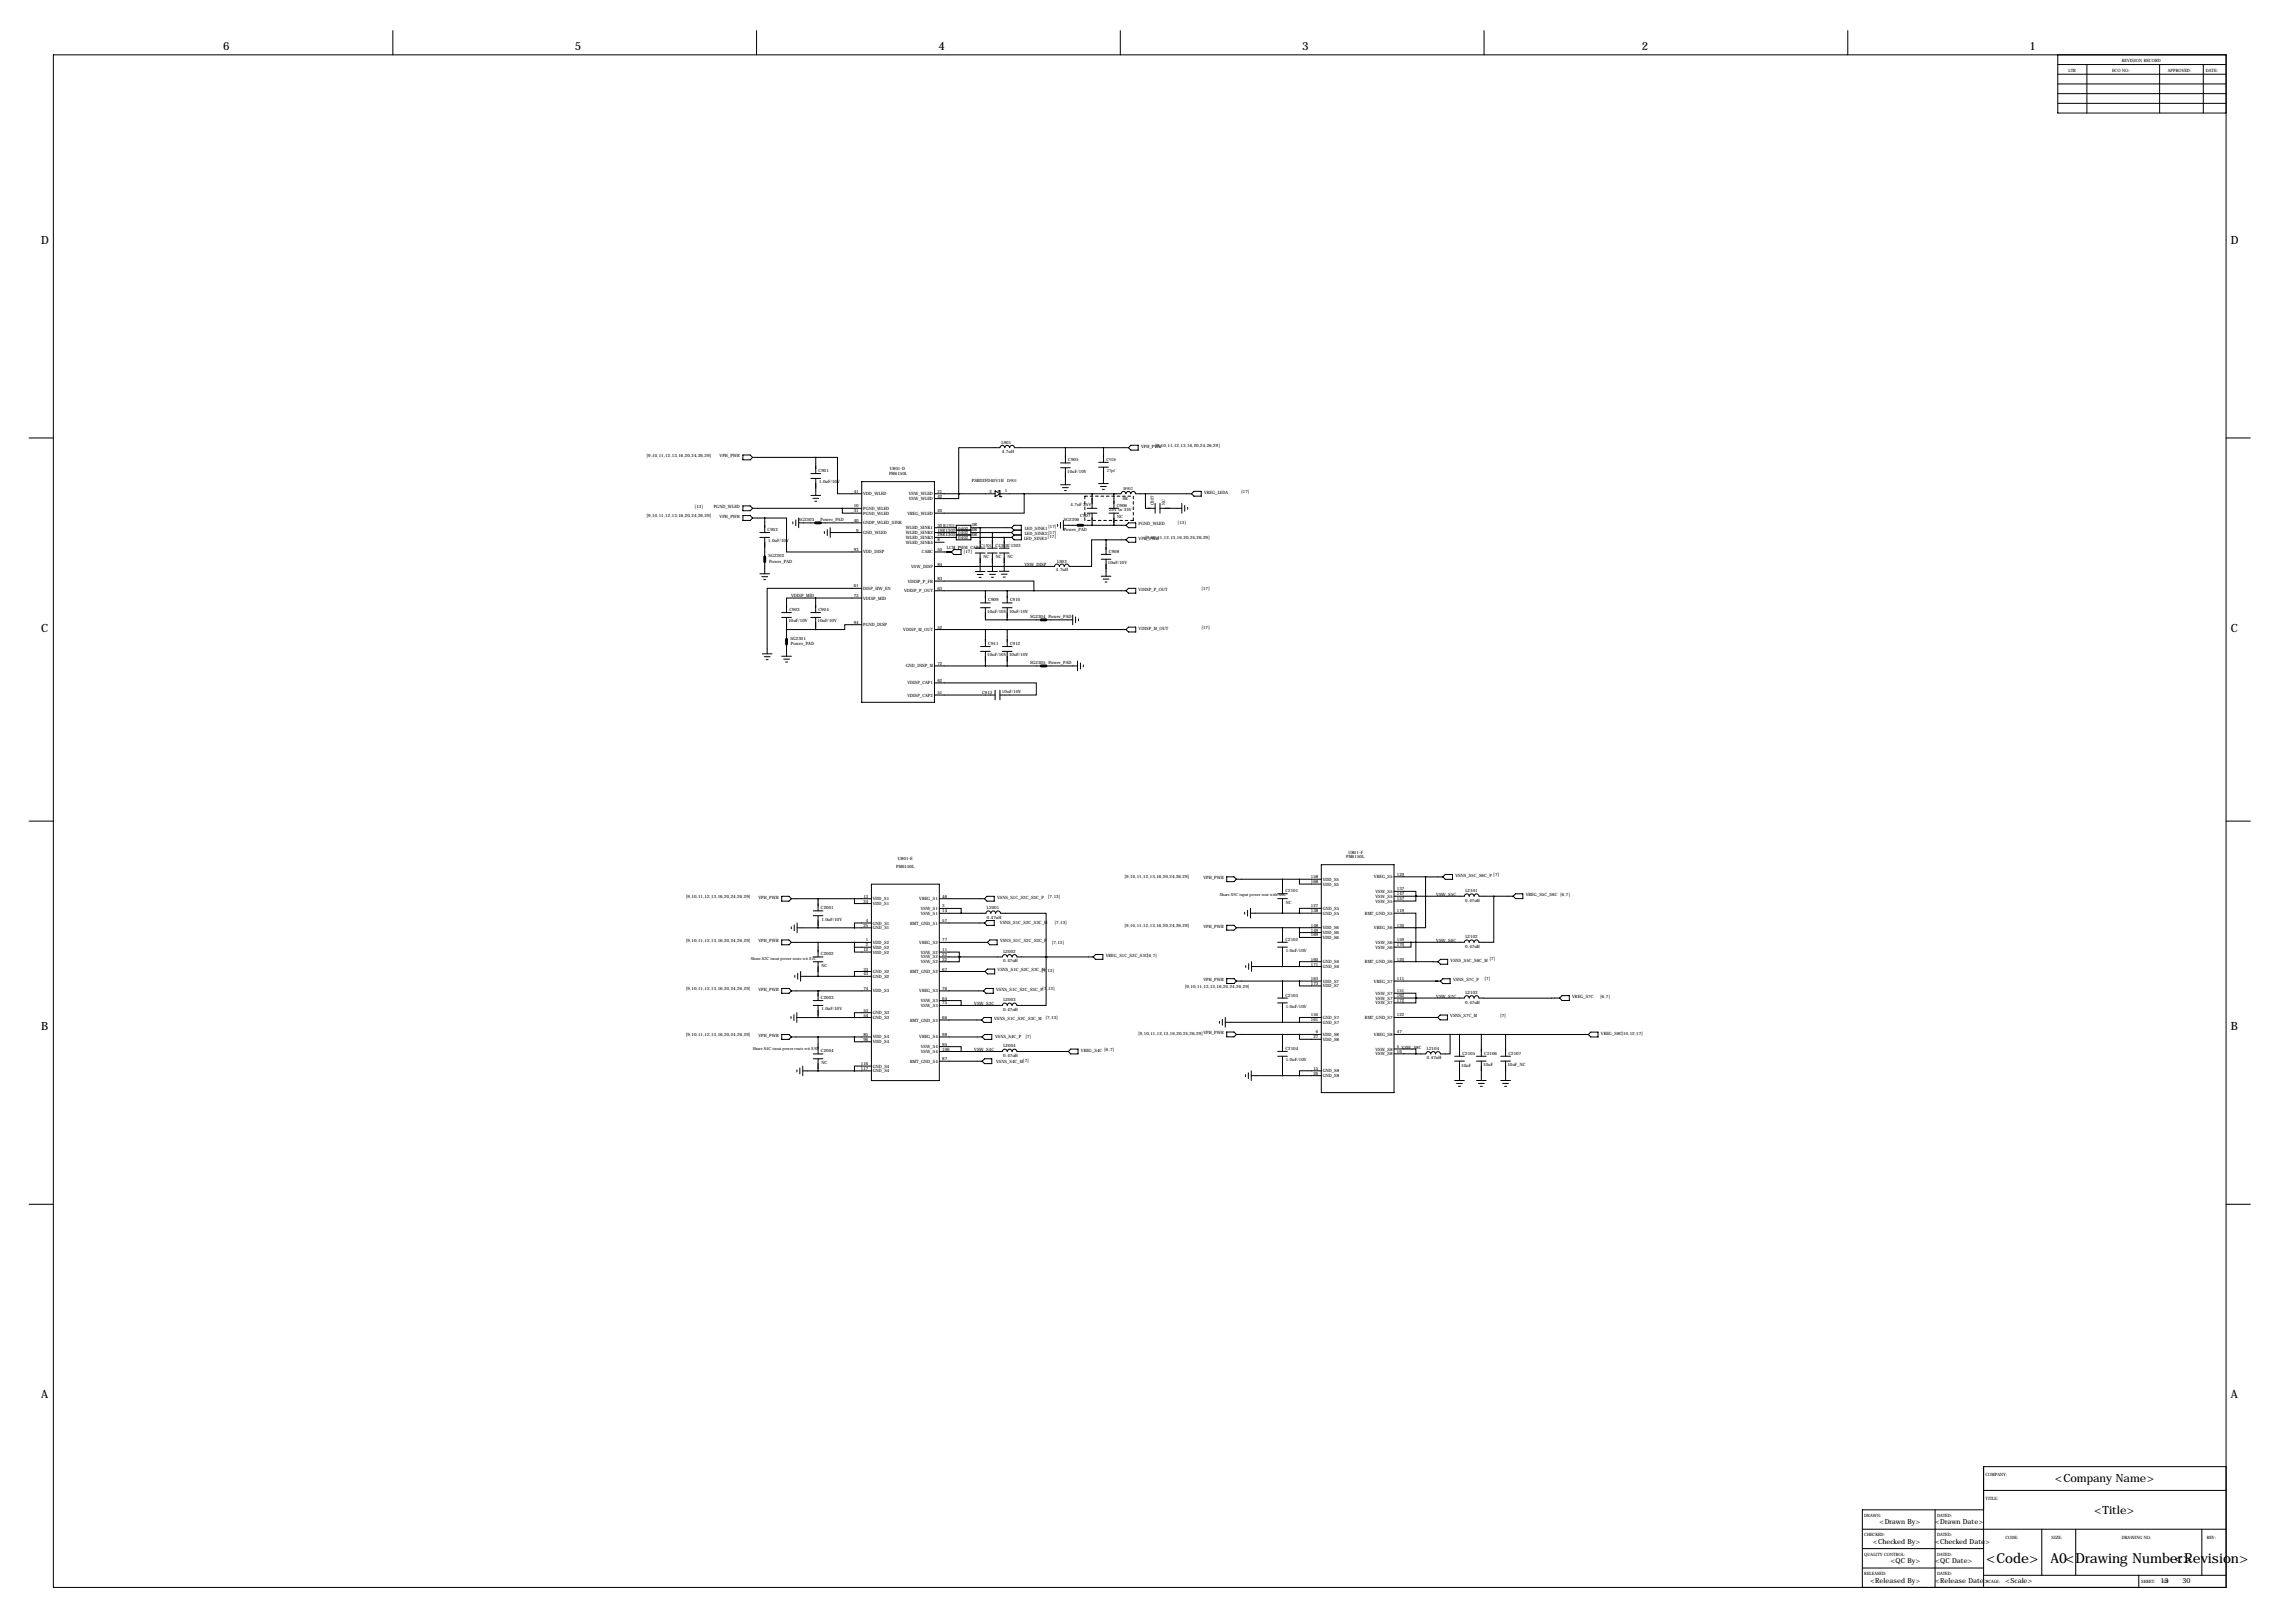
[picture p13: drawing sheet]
<svg xmlns="http://www.w3.org/2000/svg" width="1189mm" height="850mm" viewBox="0 0 1189 850" stroke-linecap="round" stroke-linejoin="round" font-family="sans-serif">
<defs><g id="words">
<g font-size="7.3">
<text x="1040" y="819">&lt;Code&gt;</text>
<text x="1074" y="819">A0&lt;Drawing Number&gt;</text>
<text x="1138" y="819">&lt;Revision&gt;</text>
</g>
<g font-size="5.9">
<text x="117" y="26">6</text>
<text x="301" y="26">5</text>
<text x="491" y="26">4</text>
<text x="682" y="26">3</text>
<text x="860" y="26">2</text>
<text x="1063" y="26">1</text>
<text x="22" y="128">D</text>
<text x="1168" y="128">D</text>
<text x="22" y="331">C</text>
<text x="1168" y="331">C</text>
<text x="22" y="539">B</text>
<text x="1168" y="539">B</text>
<text x="22" y="732">A</text>
<text x="1168" y="732">A</text>
<text x="1076" y="776">&lt;Company Name&gt;</text>
<text x="1097" y="793">&lt;Title&gt;</text>
</g>
<g font-size="3.6">
<text x="984" y="798">&lt;Drawn By&gt;</text>
<text x="1013" y="798">&lt;Drawn Date&gt;</text>
<text x="981" y="809">&lt;Checked By&gt;</text>
<text x="1013" y="809">&lt;Checked Date&gt;</text>
<text x="990" y="819">&lt;QC By&gt;</text>
<text x="1013" y="819">&lt;QC Date&gt;</text>
<text x="979" y="829">&lt;Released By&gt;</text>
<text x="1013" y="829">&lt;Release Date&gt;</text>
<text x="1050" y="829">&lt;Scale&gt;</text>
<text x="1132" y="829">13</text>
<text x="1143" y="829">30</text>
</g>
<g font-size="2.3">
<text x="1111" y="33">REVISION RECORD</text>
<text x="1083" y="38">LTR</text>
<text x="1106" y="38">ECO NO:</text>
<text x="1135" y="38">APPROVED:</text>
<text x="1155" y="38">DATE:</text>
<text x="524" y="233">L901</text>
<text x="339" y="239">[9,10,11,12,13,16,20,24,26,29]</text>
<text x="377" y="240">VPH_PWR</text>
<text x="525" y="237">4.7uH</text>
<text x="598" y="234">VPH_PWR</text>
<text x="605" y="234">[9,10,11,12,13,16,20,24,26,29]</text>
<text x="560" y="242">C905</text>
<text x="579" y="241">C928</text>
<text x="429" y="247">C901</text>
<text x="466" y="249">PM6150L</text>
<text x="466" y="246">U801-D</text>
<text x="559" y="248">10uF/10V</text>
<text x="580" y="247">27pf</text>
<text x="429" y="253">1.0uF/10V</text>
<text x="509" y="252">PSBD2FD40V1H D901</text>
<text x="526" y="258">1</text>
<text x="588" y="256">B902</text>
<text x="447" y="258">41</text>
<text x="452" y="259">VDD_WLED</text>
<text x="476" y="259">VSW_WLED</text>
<text x="476" y="262">VSW_WLED</text>
<text x="491" y="258">21</text>
<text x="491" y="261">42</text>
<text x="518" y="258">2</text>
<text x="588" y="262">0R</text>
<text x="631" y="259">VREG_LEDA</text>
<text x="650" y="258">[17]</text>
<text x="364" y="266">[13]</text>
<text x="374" y="266">PGND_WLED</text>
<text x="447" y="268">31</text>
<text x="447" y="266">10</text>
<text x="452" y="267">PGND_WLED</text>
<text x="452" y="270">PGND_WLED</text>
<text x="475" y="270">VREG_WLED</text>
<text x="491" y="268">20</text>
<text x="561" y="265">4.7uF 35V</text>
<text x="581" y="267">25V or 35V</text>
<text x="585" y="265">C906</text>
<text x="604" y="265" transform="rotate(-90 604 265)">C927</text>
<text x="610" y="264" transform="rotate(-90 610 264)">NC</text>
<text x="339" y="271">[9,10,11,12,13,16,20,24,26,29]</text>
<text x="377" y="271">VPH_PWR</text>
<text x="418" y="273">SG2303</text>
<text x="430" y="273">Power_PAD</text>
<text x="447" y="273">40</text>
<text x="452" y="275">GNDP_WLED_SINK</text>
<text x="491" y="276">30R1301</text>
<text x="509" y="276">0R</text>
<text x="557" y="273">SG2306</text>
<text x="566" y="271">C907</text>
<text x="585" y="271">NC</text>
<text x="596" y="275">PGND_WLED</text>
<text x="617" y="275">[13]</text>
<text x="402" y="278">C902</text>
<text x="448" y="278">9</text>
<text x="452" y="280">GND_WLED</text>
<text x="474" y="277">WLED_SINK1</text>
<text x="474" y="280">WLED_SINK2</text>
<text x="491" y="278">19R1302</text>
<text x="491" y="281">29R1303</text>
<text x="502" y="277">0402</text>
<text x="502" y="280">0402</text>
<text x="509" y="278">0R</text>
<text x="509" y="281">0R</text>
<text x="537" y="277">LED_SINK1</text>
<text x="537" y="280">LED_SINK2[17]</text>
<text x="549" y="282">[17]</text>
<text x="549" y="277">[17]</text>
<text x="557" y="278">Power_PAD</text>
<text x="402" y="284">1.0uF/10V</text>
<text x="474" y="285">WLED_SINK4</text>
<text x="474" y="282">WLED_SINK3</text>
<text x="491" y="283">8</text>
<text x="496" y="287">LCM_PWM_CABC</text>
<text x="502" y="282">0402</text>
<text x="513" y="287">C1301</text>
<text x="521" y="287">C1302C1303</text>
<text x="536" y="283">LED_SINK3</text>
<text x="596" y="283">VPH_PWR</text>
<text x="600" y="282">[9,10,11,12,13,16,20,24,26,29]</text>
<text x="403" y="292">SG2302</text>
<text x="447" y="289">93</text>
<text x="452" y="290">VDD_DISP</text>
<text x="483" y="290">CABC</text>
<text x="491" y="289">50</text>
<text x="505" y="290">[17]</text>
<text x="515" y="292">NC</text>
<text x="521" y="292">NC</text>
<text x="528" y="292">NC</text>
<text x="581" y="290">C908</text>
<text x="403" y="295">Power_PAD</text>
<text x="477" y="297">VSW_DISP</text>
<text x="491" y="296">84</text>
<text x="537" y="296">VSW_DISP</text>
<text x="553" y="299">4.7uH</text>
<text x="554" y="295">L902</text>
<text x="580" y="296">10uF/10V</text>
<text x="475" y="305">VDISP_P_FB</text>
<text x="491" y="304">83</text>
<text x="447" y="308">61</text>
<text x="452" y="309">DISP_HW_EN</text>
<text x="473" y="310">VDISP_P_OUT</text>
<text x="491" y="309">63</text>
<text x="596" y="309">VDISP_P_OUT</text>
<text x="629" y="309">[17]</text>
<text x="414" y="313">VDISP_MID</text>
<text x="447" y="313">73</text>
<text x="452" y="314">VDISP_MID</text>
<text x="518" y="315">C909</text>
<text x="529" y="315">C910</text>
<text x="413" y="320">C903</text>
<text x="429" y="320">C904</text>
<text x="517" y="321">10uF/10V</text>
<text x="528" y="321">10uF/10V</text>
<text x="539" y="324">SG2304 Power_PAD</text>
<text x="413" y="326">10uF/10V</text>
<text x="428" y="326">10uF/10V</text>
<text x="447" y="327">94</text>
<text x="452" y="328">PGND_DISP</text>
<text x="491" y="329">52</text>
<text x="596" y="330">VDISP_M_OUT</text>
<text x="629" y="329">[17]</text>
<text x="414" y="335">SG2301</text>
<text x="473" y="331">VDISP_M_OUT</text>
<text x="414" y="338">Power_PAD</text>
<text x="518" y="338">C911</text>
<text x="529" y="338">C912</text>
<text x="517" y="344">10uF/10V</text>
<text x="528" y="344">10uF/10V</text>
<text x="539" y="348">SG2305 Power_PAD</text>
<text x="474" y="350">GND_DISP_M</text>
<text x="491" y="348">72</text>
<text x="475" y="358">VDISP_CAP1</text>
<text x="491" y="357">62</text>
<text x="475" y="365">VDISP_CAP2</text>
<text x="491" y="363">51</text>
<text x="514" y="363">C913</text>
<text x="525" y="363">10uF/10V</text>
<text x="705" y="449">PM6150L</text>
<text x="706" y="448">U801-F</text>
<text x="469" y="455">PM6150L</text>
<text x="470" y="450">U801-E</text>
<text x="589" y="460">[9,10,11,12,13,16,20,24,26,29]</text>
<text x="630" y="460">VPH_PWR</text>
<text x="687" y="460">158</text>
<text x="693" y="461">VDD_S5</text>
<text x="720" y="460">VREG_S5</text>
<text x="732" y="459">129</text>
<text x="762" y="459">VSNS_S5C_S6C_P</text>
<text x="782" y="459">[7]</text>
<text x="673" y="467">C2101</text>
<text x="687" y="463">168</text>
<text x="693" y="464">VDD_S5</text>
<text x="720" y="468">VSW_S5</text>
<text x="732" y="466">137</text>
<text x="767" y="467">L2101</text>
<text x="359" y="470">[9,10,11,12,13,16,20,24,26,29]</text>
<text x="397" y="471">VPH_PWR</text>
<text x="452" y="473">24</text>
<text x="452" y="470">13</text>
<text x="457" y="471">VDD_S1</text>
<text x="481" y="471">VREG_S1</text>
<text x="493" y="470">46</text>
<text x="522" y="471">VSNS_S1C_S2C_S3C_P</text>
<text x="549" y="471">[7,13]</text>
<text x="639" y="469">Share S5C input power rout with S6C</text>
<text x="673" y="473">NC</text>
<text x="720" y="470">VSW_S5</text>
<text x="720" y="473">VSW_S5</text>
<text x="732" y="469">147</text>
<text x="732" y="471">157</text>
<text x="752" y="469">VSW_S5C</text>
<text x="767" y="472">0.47uH</text>
<text x="799" y="469">VREG_S5C_S6C [6,7]</text>
<text x="430" y="476">C2001</text>
<text x="457" y="474">VDD_S1</text>
<text x="482" y="477">VSW_S1</text>
<text x="482" y="479">VSW_S1</text>
<text x="493" y="475">3</text>
<text x="493" y="478">14</text>
<text x="517" y="476">L2001</text>
<text x="687" y="475">127</text>
<text x="687" y="478">138</text>
<text x="693" y="477">GND_S5</text>
<text x="693" y="479">GND_S5</text>
<text x="715" y="479">RMT_GND_S5</text>
<text x="732" y="478">119</text>
<text x="430" y="482">1.0uF/10V</text>
<text x="452" y="485">25</text>
<text x="454" y="483">4</text>
<text x="457" y="484">GND_S1</text>
<text x="477" y="484">RMT_GND_S1</text>
<text x="493" y="483">57</text>
<text x="517" y="481">0.47uH</text>
<text x="524" y="484">VSNS_S1C_S2C_S3C_M</text>
<text x="552" y="484">[7,13]</text>
<text x="589" y="485">[9,10,11,12,13,16,20,24,26,29]</text>
<text x="630" y="486">VPH_PWR</text>
<text x="687" y="485">148</text>
<text x="732" y="485">130</text>
<text x="457" y="487">GND_S1</text>
<text x="687" y="488">149</text>
<text x="687" y="490">169</text>
<text x="693" y="487">VDD_S6</text>
<text x="693" y="489">VDD_S6</text>
<text x="693" y="492">VDD_S6</text>
<text x="720" y="487">VREG_S6</text>
<text x="767" y="491">L2102</text>
<text x="359" y="493">[9,10,11,12,13,16,20,24,26,29]</text>
<text x="397" y="494">VPH_PWR</text>
<text x="454" y="496">2</text>
<text x="454" y="493">1</text>
<text x="457" y="497">VDD_S2</text>
<text x="457" y="494">VDD_S2</text>
<text x="481" y="494">VREG_S2</text>
<text x="493" y="493">77</text>
<text x="524" y="494">VSNS_S1C_S2C_S3C_P</text>
<text x="551" y="494">[7,13]</text>
<text x="673" y="493">C2102</text>
<text x="720" y="494">VSW_S6</text>
<text x="720" y="497">VSW_S6</text>
<text x="732" y="493">159</text>
<text x="732" y="496">170</text>
<text x="752" y="493">VSW_S6C</text>
<text x="767" y="496">0.47uH</text>
<text x="393" y="503">Share S2C inout power routs wit S1C</text>
<text x="430" y="500">C2002</text>
<text x="452" y="498">12</text>
<text x="457" y="499">VDD_S2</text>
<text x="482" y="499">VSW_S2</text>
<text x="482" y="502">VSW_S2</text>
<text x="493" y="498">11</text>
<text x="493" y="501">22</text>
<text x="493" y="503">32</text>
<text x="525" y="499">L2002</text>
<text x="579" y="501">VREG_S1C_S2C_S3C[6,7]</text>
<text x="673" y="499">1.0uF/10V</text>
<text x="687" y="503">160</text>
<text x="732" y="503">120</text>
<text x="760" y="504">VSNS_S5C_S6C_M</text>
<text x="780" y="503">[7]</text>
<text x="430" y="506">NC</text>
<text x="452" y="508">33</text>
<text x="457" y="510">GND_S2</text>
<text x="477" y="510">RMT_GND_S2</text>
<text x="482" y="505">VSW_S2</text>
<text x="493" y="508">67</text>
<text x="522" y="509">VSNS_S1C_S2C_S3C_M</text>
<text x="525" y="504">0.47uH</text>
<text x="546" y="509">[7,13]</text>
<text x="687" y="506">171</text>
<text x="693" y="504">GND_S6</text>
<text x="693" y="507">GND_S6</text>
<text x="715" y="504">RMT_GND_S6</text>
<text x="452" y="511">43</text>
<text x="457" y="512">GND_S2</text>
<text x="630" y="514">VPH_PWR</text>
<text x="687" y="513">163</text>
<text x="687" y="516">173</text>
<text x="693" y="515">VDD_S7</text>
<text x="720" y="515">VREG_S7</text>
<text x="732" y="513">111</text>
<text x="761" y="514">VSNS_S7C_P</text>
<text x="777" y="513">[7]</text>
<text x="359" y="519">[9,10,11,12,13,16,20,24,26,29]</text>
<text x="397" y="519">VPH_PWR</text>
<text x="452" y="518">74</text>
<text x="457" y="520">VDD_S3</text>
<text x="481" y="520">VREG_S3</text>
<text x="493" y="518">76</text>
<text x="522" y="519">VSNS_S1C_S2C_S3C_P[7,13]</text>
<text x="620" y="517">[9,10,11,12,13,16,20,24,26,29]</text>
<text x="673" y="522">C2103</text>
<text x="693" y="517">VDD_S7</text>
<text x="720" y="521">VSW_S7</text>
<text x="732" y="520">151</text>
<text x="767" y="521">L2103</text>
<text x="430" y="523">C2003</text>
<text x="482" y="525">VSW_S3</text>
<text x="482" y="527">VSW_S3</text>
<text x="493" y="524">64</text>
<text x="493" y="526">75</text>
<text x="510" y="526">VSW_S3C</text>
<text x="525" y="524">L2003</text>
<text x="673" y="528">1.0uF/10V</text>
<text x="720" y="524">VSW_S7</text>
<text x="720" y="526">VSW_S7</text>
<text x="732" y="522">162</text>
<text x="732" y="525">172</text>
<text x="752" y="522">VSW_S7C</text>
<text x="767" y="526">0.47uH</text>
<text x="823" y="523">VREG_S7C</text>
<text x="838" y="523">[6,7]</text>
<text x="430" y="529">1.0uF/10V</text>
<text x="452" y="530">53</text>
<text x="452" y="532">54</text>
<text x="457" y="531">GND_S3</text>
<text x="457" y="534">GND_S3</text>
<text x="493" y="534">66</text>
<text x="525" y="529">0.47uH</text>
<text x="687" y="532">150</text>
<text x="693" y="534">GND_S7</text>
<text x="715" y="534">RMT_GND_S7</text>
<text x="732" y="532">122</text>
<text x="760" y="533">VSNS_S7C_M</text>
<text x="786" y="533">[7]</text>
<text x="477" y="535">RMT_GND_S3</text>
<text x="521" y="534">VSNS_S1C_S2C_S3C_M [7,13]</text>
<text x="687" y="535">161</text>
<text x="693" y="536">GND_S7</text>
<text x="359" y="543">[9,10,11,12,13,16,20,24,26,29]</text>
<text x="397" y="543">VPH_PWR</text>
<text x="452" y="545">96</text>
<text x="452" y="543">85</text>
<text x="457" y="544">VDD_S4</text>
<text x="481" y="544">VREG_S4</text>
<text x="493" y="543">98</text>
<text x="521" y="544">VSNS_S4C_P</text>
<text x="537" y="544">[7]</text>
<text x="596" y="542">[9,10,11,12,13,16,20,24,26,29]VPH_PWR</text>
<text x="688" y="544">27</text>
<text x="689" y="541">6</text>
<text x="693" y="543">VDD_S8</text>
<text x="693" y="545">VDD_S8</text>
<text x="720" y="543">VREG_S8</text>
<text x="732" y="541">47</text>
<text x="838" y="542">VREG_S8C[10,12,17]</text>
<text x="394" y="550">Share S4C inout power routs wit S3C</text>
<text x="430" y="551">C2004</text>
<text x="457" y="546">VDD_S4</text>
<text x="482" y="549">VSW_S4</text>
<text x="482" y="551">VSW_S4</text>
<text x="493" y="548">95</text>
<text x="493" y="550">106</text>
<text x="510" y="550">VSW_S4C</text>
<text x="525" y="549">L2004</text>
<text x="566" y="551">VREG_S4C [6,7]</text>
<text x="673" y="550">C2104</text>
<text x="720" y="550">VSW_S8</text>
<text x="732" y="549">5 VSW_S8C</text>
<text x="732" y="551">16</text>
<text x="747" y="550">L2104</text>
<text x="430" y="557">NC</text>
<text x="451" y="558">116</text>
<text x="477" y="557">RMT_GND_S4</text>
<text x="493" y="555">87</text>
<text x="522" y="557">VSNS_S4C_M[7]</text>
<text x="525" y="554">0.47uH</text>
<text x="673" y="556">1.0uF/10V</text>
<text x="720" y="553">VSW_S8</text>
<text x="747" y="555">0.47uH</text>
<text x="766" y="552">C2105</text>
<text x="777" y="552">C2106</text>
<text x="790" y="552">C2107</text>
<text x="451" y="560">117</text>
<text x="457" y="559">GND_S4</text>
<text x="457" y="562">GND_S4</text>
<text x="688" y="560">15</text>
<text x="688" y="563">26</text>
<text x="693" y="562">GND_S8</text>
<text x="765" y="559">10uF</text>
<text x="777" y="558">10uF</text>
<text x="789" y="558">10uF_NC</text>
<text x="693" y="564">GND_S8</text>
<text x="1040" y="773">COMPANY:</text>
<text x="1040" y="786">TITLE:</text>
<text x="976" y="795">DRAWN:</text>
<text x="1014" y="795">DATED:</text>
<text x="976" y="805">CHECKED:</text>
<text x="1014" y="805">DATED:</text>
<text x="1050" y="806">CODE:</text>
<text x="1074" y="806">SIZE:</text>
<text x="1111" y="806">DRAWING NO:</text>
<text x="1156" y="806">REV:</text>
<text x="976" y="815">QUALITY CONTROL:</text>
<text x="1014" y="815">DATED:</text>
<text x="976" y="825">RELEASED:</text>
<text x="1014" y="825">DATED:</text>
<text x="1040" y="829">SCALE:</text>
<text x="1121" y="829">SHEET:</text>
<text x="1133" y="829">OF</text>
</g>
</g></defs>
<path d="M568 260h26M594 260v13M568 273v-13M594 273h-26" fill="none" stroke="#000" stroke-width=".52" stroke-dasharray="1.4 1.4"/>
<g fill="none" stroke="#000" stroke-width=".52">
<path d="M206 16v13M396 16v13M587 16v13M777 16v13M968 16v13M28 29h1138v802h-1138zM1078 29v30h88M1078 34h88M1078 39h88M1093 34v25M1131 34v25M1154 34v25"/>
<path d="M1078 44h88M1078 49h88M1078 54h88M15 229h13M389 238h4l1 2-1 1h-4zM394 240h33M427 240h12v19h12M427 240v8M558 234v8M578 234v8M591 234h-60a1.3 1.3 0 0 0-1-1 1.3 1.3 0 0 0-1 1 1.3 1.3 0 0 0-1-1 1.3 1.3 0 0 0-2 1 1.3 1.3 0 0 0-1-1 1.3 1.3 0 0 0-1 1h-22v25M591 234l1-1h4v3h-4z"/>
<path d="M1166 229h13M425 248h5M425 251h5M425 259h5M427 251v8M451 252h38v116h-38zM489 259h32M502 259v2h-13M502 259h.1M521 257l3 2-3 1zM523 257h1v3h1M524 259h63a1.3 1.3 0 0 1 1-2 1.4 1.4 0 0 1 2 2 1.3 1.3 0 0 1 1-2 1.3 1.3 0 0 1 1 2 1.3 1.3 0 0 1 1-2 1.4 1.4 0 0 1 2 2h29"/>
<path d="M536 259v10h-47M555 242h6M555 245h6M555 254h6M556 255h4M557 257h1M558 245v9M572 259v7M575 253h5M575 242h5M575 245h5M576 255h3"/>
<path d="M577 256h1M578 245v8M583 259v7M600 259v7h5M625 257h4v3h-4l-1-1zM389 265h4l1 1-1 1h-4zM389 270h4l1 1-1 2h-4zM394 266h57M394 271h7M398 279h5M401 271h11v18h39M401 271v8"/>
<path d="M415 273v1M417 272v3M418 274h9M418 271v5M426 261h3M427 263h1M430 274h21M432 278v1M433 277v3M435 279h16M435 276v5M441 266v3h10"/>
<path d="M489 279h12M489 276h12M501 275h7v8h-7zM501 278h7M508 276h5M508 279h22M513 276h17M513 276v11M520 279v8M530 276l1-1h4v5M530 279l1 1h4v3h-4l-1-2M530 276l1 2"/>
<path d="M531 278h4M531 278l-1 1M554 275v1M555 274v3M557 275h8M557 273v5M567 275h23M569 266h5M569 269h5M572 269v6M581 266h5M581 269h5"/>
<path d="M583 269v6M590 275l1-1h4v2h-4zM605 264v5M608 266h11M608 264v5M619 264v5M620 265v3M622 266v1M398 281h5M401 281v11M401 294v7M489 289h9"/>
<path d="M489 281h12M489 284h5M498 289l2-1h3v2h-3zM501 280h7M508 281h22M511 287h5M511 290h5M511 299h5M513 290v9M517 287h5M517 290h5M517 299h5"/>
<path d="M520 290v9M523 287h5M523 290h5M523 299h5M526 281v6M526 290v9M531 280l-1 1M577 290h5M577 293h5M579 283h-7v14h-12a1.3 1.3 0 0 0-1-2 1.4 1.4 0 0 0-2 2 1.3 1.3 0 0 0-1-2 1.3 1.3 0 0 0-1 2 1.3 1.3 0 0 0-1-2 1.4 1.4 0 0 0-2 2h-63M579 283v7M579 293v9"/>
<path d="M579 283h11M590 283l1-2h4v3h-4zM398 301h5M399 302h3M400 304h1M427 313h-15v8M427 313h24M427 313v8M451 308h-49v34M489 304h52v5M489 309h101M512 301h3"/>
<path d="M513 302h1M514 316h5M514 318h5M516 318v7h12M516 309v7M518 301h3M519 302h1M524 301h3M525 316h5M525 318h5M525 302h1M528 309v7"/>
<path d="M528 318v7M577 302h5M578 303h3M579 305h1M590 309l1-1h4v3h-4zM409 321h5M409 323h5M412 330h15M412 323v12M412 337v7M425 321h5M425 323h5"/>
<path d="M427 323v7M451 327h-9v3h-15M489 330h101M514 339h5M516 330v9M525 339h5M528 330v9M528 325h17M548 325h14M562 322v5M563 323v3M565 324v1"/>
<path d="M590 330l1-2h4v3h-4zM399 342h5M400 344h3M401 345h1M409 344h5M410 345h3M411 347h1M489 358h54v6h-19M489 349h56M514 341h5M516 341v8M525 341h5"/>
<path d="M528 341v8M548 349h16M564 346v5M566 347v3M567 348v1M489 364h32M521 361v6M524 361v6M15 430h13M1166 430h13M642 459h4l2 1-2 2h-4zM692 453h38v119h-38z"/>
<path d="M730 459h17M747 459v27h-17M747 459h9M756 459l1-1h4v3h-4zM409 469h4l1 2-1 1h-4zM414 471h42M426 477h5M426 480h5M428 471v6M428 480v6M447 471v2h9M456 463h36v103h-36z"/>
<path d="M492 476h11v2M492 471h24M492 478h24M516 471l1-2h4v3h-4zM516 478a1.3 1.3 0 0 1 2-1 1.3 1.3 0 0 1 1 1M519 478a1.3 1.3 0 0 1 1-1 1.3 1.3 0 0 1 1 1M521 478a1.3 1.3 0 0 1 2-1 1.3 1.3 0 0 1 1 1h24v23M648 460h44M652 478v1M653 477v3M655 478h37M655 476v5"/>
<path d="M669 471h5M669 468h5M672 460v8M672 471v7M681 460v3h11M692 476h-11v2M730 469h37a1.3 1.3 0 0 1 1-1 1.3 1.3 0 0 1 1 1 1.3 1.3 0 0 1 2-1 1.3 1.3 0 0 1 1 1 1.3 1.3 0 0 1 1-1 1.3 1.3 0 0 1 2 1h17M730 467h12v2M730 478h12v26M742 469v3h-12M742 469h.1M782 469v24h-7a1.3 1.3 0 0 0-2-1 1.3 1.3 0 0 0-1 1 1.3 1.3 0 0 0-1-1 1.3 1.3 0 0 0-2 1 1.3 1.3 0 0 0-1-1 1.3 1.3 0 0 0-1 1h-37"/>
<path d="M792 469l2-1h4v3h-4zM409 492h4l1 2-1 1h-4zM414 485v1M414 494h42M416 484v3M417 486h39M417 483v5M428 494v7M447 496v3h9M447 496h9M447 494v2M456 483h-9v3"/>
<path d="M492 499h10v2M492 483h24M492 494h25M516 483l1-1h4v3h-4zM518 492h4v3h-4l-1-1zM574 500h4v2h-4l-1-1zM642 485h4l2 1-2 1h-4zM648 486h44M669 496h5M669 493h5M672 486v7M672 496v10"/>
<path d="M681 488v3h11M681 488h11M681 486v2M739 493v3h-9M409 518h4l1 1-1 1h-4zM414 519h42M416 511v1M418 510v3M419 511h37M419 509v5M426 501h5M426 504h5"/>
<path d="M428 519h.1M428 504v7M428 519v5M456 509h-9v2M492 501h33a1.3 1.3 0 0 1 1-1 1.3 1.3 0 0 1 2 1 1.3 1.3 0 0 1 1-1 1.3 1.3 0 0 1 1 1 1.3 1.3 0 0 1 1-1 1.3 1.3 0 0 1 2 1h40M492 509h24M492 519h23M502 501v3h-10M502 501h.1M516 509l1-1h4v2h-4zM516 518h4v2h-4l-1-1zM548 501v26h-15a1.4 1.4 0 0 0-2-2 1.3 1.3 0 0 0-1 2 1.3 1.3 0 0 0-1-2 1.3 1.3 0 0 0-1 2 1.4 1.4 0 0 0-2-2 1.3 1.3 0 0 0-1 2h-33"/>
<path d="M548 501h.1M642 513h4l2 1-2 1h-4zM648 514h44M652 506v1M654 505v3M655 506h37M655 504v5M672 514v9M681 514v2h11M692 504h-11v2M730 514h24M730 504h12"/>
<path d="M742 504h11M754 514l2-1h3v2h-3zM754 502h4v3h-4l-1-1zM414 532v1M416 531v3M417 533h39M417 530v5M426 524h5M426 527h5M428 527v6M456 530h-9v3M492 524h11v3"/>
<path d="M492 534h22M514 534l1-1h4v2h-4zM639 535v1M640 534v3M642 535h50M642 533v5M669 523h5M669 525h5M672 525v10M692 533h-11v2M730 520h12v3M730 533h23"/>
<path d="M730 523h37M742 523v2h-12M742 523h.1M754 532h4v2h-4l-1-1zM767 523a1.3 1.3 0 0 1 1-2 1.3 1.3 0 0 1 1 2M769 523a1.4 1.4 0 0 1 2-2 1.3 1.3 0 0 1 1 2M772 523a1.3 1.3 0 0 1 1-2 1.4 1.4 0 0 1 2 2h42M817 523l1-2h4v3h-4zM409 542h4l1 1-1 1h-4zM414 543h42M419 559v3M420 558v5"/>
<path d="M426 552h5M426 555h5M428 543v9M428 555v6M447 543v3h9M456 558h-9v3M492 551h33a1.3 1.3 0 0 1 1-2 1.4 1.4 0 0 1 2 2 1.3 1.3 0 0 1 1-2 1.3 1.3 0 0 1 1 2 1.3 1.3 0 0 1 1-2 1.4 1.4 0 0 1 2 2h27M492 548h11v3M492 543h22M492 556h22M516 555h3v2h-3l-2-1zM516 542h3v2h-3l-2-1z"/>
<path d="M561 549h4v3h-4l-1-1zM642 540h4l2 2-2 1h-4zM648 542h44M669 551h5M669 553h5M672 542v9M672 553v10M681 542v2h11M730 549h12v3M730 552h12M730 542h46M759 542v10h-5a1.3 1.3 0 0 0-1-1 1.3 1.3 0 0 0-1 1 1.3 1.3 0 0 0-1-1 1.3 1.3 0 0 0-2 1 1.3 1.3 0 0 0-1-1 1.3 1.3 0 0 0-1 1h-5"/>
<path d="M762 556h5M762 553h5M764 542v11M764 556v10M773 556h5M773 553h5M776 542h13M776 542v11M776 556v10M786 556h5M786 553h5M789 542h43"/>
<path d="M789 542v11M789 556v10M832 542l1-1h4v2h-4zM417 560v1M428 561h19M428 561h-8M447 561h9M652 563v1M654 562v3M655 563h37M655 561v5M692 561h-11v2"/>
<path d="M762 566h5M763 567h3M764 569h1M773 566h5M774 567h3M775 569h1M786 566h5M787 567h3M788 569h1M15 631h13M1166 631h13M1166 768h-127v63"/>
<path d="M1013 791v40M1039 781h127M1039 791h-64v40M975 801h191M975 811h64M1069 801v24M1087 801v24M1153 801v24M975 821h64M1039 825h127M1120 825v6"/>
</g>
<path d="M427 274h3M565 275h2M401 292v2M412 335v2M545 325h3M545 349h3" fill="none" stroke="#000" stroke-width="1.5"/>
<use href="#words"/>
</svg>
